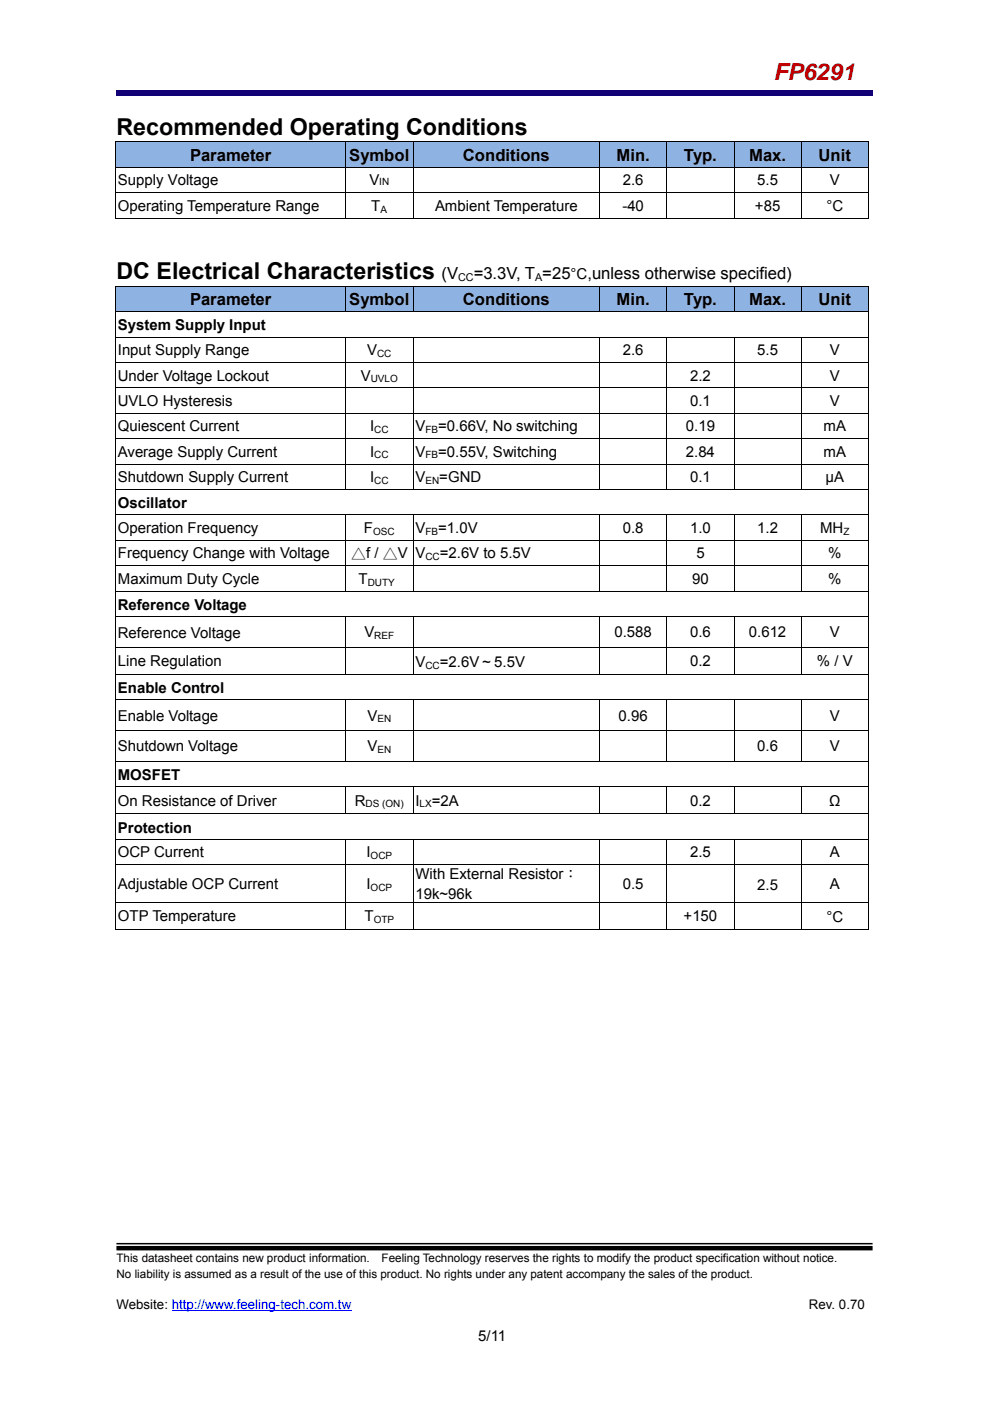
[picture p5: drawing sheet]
<svg xmlns="http://www.w3.org/2000/svg" width="210mm" height="297mm" viewBox="0 0 210 297" stroke-linecap="round" stroke-linejoin="round" font-family="sans-serif">
<defs><g id="words">
<text font-size="4.9" fill="#c00000" x="164" y="16.9">FP6291</text>
<g font-size="4.9">
<text x="24.7" y="28.7">Recommended Operating Conditions</text>
<text x="24.7" y="59.1">DC Electrical Characteristics</text>
</g>
<g font-size="3.5">
<text x="40.3" y="34.1">Parameter</text>
<text x="74.1" y="34.1">Symbol</text>
<text x="98.2" y="34.1">Conditions</text>
<text x="130.8" y="34">Min.</text>
<text x="145.1" y="34">Typ.</text>
<text x="158.9" y="34">Max.</text>
<text x="173.6" y="34.1">Unit</text>
<text x="93.6" y="59.1">(V</text>
<text x="100.5" y="59.1">=3.3V, T =25°C,unless otherwise specified)</text>
<text x="40.3" y="64.7">Parameter</text>
<text x="74.1" y="64.7">Symbol</text>
<text x="98.2" y="64.7">Conditions</text>
<text x="130.8" y="64.7">Min.</text>
<text x="145.1" y="64.7">Typ.</text>
<text x="158.9" y="64.7">Max.</text>
<text x="173.6" y="64.7">Unit</text>
</g>
<g font-size="3.2">
<text x="25" y="39.3">Supply Voltage</text>
<text x="78.3" y="39.3">V</text>
<text x="132.1" y="39.3">2.6</text>
<text x="160.6" y="39.3">5.5</text>
<text x="176" y="39.3">V</text>
<text x="25" y="44.7">Operating Temperature Range</text>
<text x="78.8" y="44.7">T</text>
<text x="92.3" y="44.7">Ambient Temperature</text>
<text x="132" y="44.7">-40</text>
<text x="160.1" y="44.7">+85</text>
<text x="175.3" y="44.7">°C</text>
<text x="25" y="70.1">System Supply Input</text>
<text x="25" y="75.3">Input Supply Range</text>
<text x="77.9" y="75.3">V</text>
<text x="132.1" y="75.3">2.6</text>
<text x="160.6" y="75.3">5.5</text>
<text x="176" y="75.3">V</text>
<text x="25" y="80.7">Under Voltage Lockout</text>
<text x="76.5" y="80.7">V</text>
<text x="146.4" y="80.7">2.2</text>
<text x="176" y="80.7">V</text>
<text x="25" y="86.1">UVLO Hysteresis</text>
<text x="146.4" y="86.1">0.1</text>
<text x="176" y="86.1">V</text>
<text x="25" y="91.4">Quiescent Current</text>
<text x="78.5" y="91.4">I</text>
<text x="88.1" y="91.4">V</text>
<text x="92.9" y="91.4">=0.66V, No switching</text>
<text x="145.5" y="91.4">0.19</text>
<text x="174.7" y="91.4">mA</text>
<text x="25" y="96.8">Average Supply Current</text>
<text x="78.5" y="96.8">I</text>
<text x="88.1" y="96.8">V</text>
<text x="92.9" y="96.8">=0.55V, Switching</text>
<text x="145.5" y="96.8">2.84</text>
<text x="174.7" y="96.8">mA</text>
<text x="25" y="102.2">Shutdown Supply Current</text>
<text x="25" y="107.7">Oscillator</text>
<text x="78.5" y="102.2">I</text>
<text x="88.1" y="102.2">V</text>
<text x="93.2" y="102.2">=GND</text>
<text x="146.4" y="102.2">0.1</text>
<text x="175.1" y="102.2">µA</text>
<text x="25" y="113">Operation Frequency</text>
<text x="77.2" y="113">F</text>
<text x="88.1" y="113">V</text>
<text x="92.9" y="113">=1.0V</text>
<text x="132.1" y="113">0.8</text>
<text x="146.4" y="113">1.0</text>
<text x="160.6" y="113">1.2</text>
<text x="174" y="113">MH</text>
<text x="25" y="118.4">Frequency Change with Voltage</text>
<text x="74.5" y="118.4">△f / △V</text>
<text x="88.1" y="118.4">V</text>
<text x="93.3" y="118.4">=2.6V to 5.5V</text>
<text x="147.7" y="118.4">5</text>
<text x="175.7" y="118.4">%</text>
<text x="25" y="123.8">Maximum Duty Cycle</text>
<text x="76.1" y="123.8">T</text>
<text x="146.8" y="123.8">90</text>
<text x="175.7" y="123.8">%</text>
<text x="25" y="129.3">Reference Voltage</text>
<text x="25" y="135.2">Reference Voltage</text>
<text x="77.3" y="135.1">V</text>
<text x="130.3" y="135.1">0.588</text>
<text x="146.4" y="135.1">0.6</text>
<text x="158.9" y="135.1">0.612</text>
<text x="176" y="135.1">V</text>
<text x="25" y="141.3">Line Regulation</text>
<text x="88.1" y="141.4">V</text>
<text x="93.3" y="141.4">=2.6V～5.5V</text>
<text x="146.4" y="141.3">0.2</text>
<text x="173.3" y="141.3">% / V</text>
<text x="25" y="147">Enable Control</text>
<text x="25" y="152.8">Enable Voltage</text>
<text x="77.9" y="152.8">V</text>
<text x="131.2" y="152.8">0.96</text>
<text x="176" y="152.8">V</text>
<text x="25" y="159.3">Shutdown Voltage</text>
<text x="77.9" y="159.3">V</text>
<text x="160.6" y="159.3">0.6</text>
<text x="176" y="159.3">V</text>
<text x="25" y="165.4">MOSFET</text>
<text x="25" y="170.8">On Resistance of Driver</text>
<text x="75.3" y="170.8">R</text>
<text x="88.1" y="170.8">I</text>
<text x="91.6" y="170.8">=2A</text>
<text x="146.4" y="170.8">0.2</text>
<text x="175.9" y="171">Ω</text>
<text x="25" y="176.5">Protection</text>
<text x="25" y="181.8">OCP Current</text>
<text x="77.7" y="181.8">I</text>
<text x="146.4" y="181.8">2.5</text>
<text x="176" y="181.8">A</text>
<text x="25" y="188.4">Adjustable OCP Current</text>
<text x="77.7" y="188.4">I</text>
<text x="88.1" y="186.4">With External Resistor：</text>
<text x="88.1" y="190.5">19k~96k</text>
<text x="132.1" y="188.4">0.5</text>
<text x="160.6" y="188.6">2.5</text>
<text x="176" y="188.4">A</text>
<text x="25" y="195.3">OTP Temperature</text>
<text x="77.3" y="195.3">T</text>
<text x="145" y="195.3">+150</text>
<text x="175.3" y="195.4">°C</text>
<text x="101.5" y="284.3">5/11</text>
</g>
<g font-size="2.8">
<text x="24.7" y="277.5">Website: http://www.feeling-tech.com.tw</text>
<text x="171.6" y="277.5">Rev. 0.70</text>
</g>
<g font-size="2.5">
<text x="24.7" y="267.5">This datasheet contains new product information.</text>
<text x="80.9" y="267.5">Feeling Technology reserves the rights to modify the product specification without notice.</text>
<text x="24.7" y="271.1">No liability is assumed as a result of the use of this product. No rights under any patent accompany the sales of the product.</text>
</g>
<g font-size="2.3">
<text x="97.2" y="59.6">CC</text>
<text x="113.5" y="59.6">A</text>
</g>
<g font-size="2.1">
<text x="80.5" y="39.3">IN</text>
<text x="80.7" y="45.1">A</text>
<text x="80" y="75.7">CC</text>
<text x="78.6" y="81">UVLO</text>
<text x="79.4" y="91.8">CC</text>
<text x="90.2" y="91.8">FB</text>
<text x="79.4" y="97.2">CC</text>
<text x="90.2" y="97.2">FB</text>
<text x="79.4" y="102.6">CC</text>
<text x="90.2" y="102.6">EN</text>
<text x="79.1" y="113.3">OSC</text>
<text x="90.2" y="113.3">FB</text>
<text x="178.9" y="113.3">Z</text>
<text x="90.2" y="118.7">CC</text>
<text x="78" y="124.1">DUTY</text>
<text x="79.4" y="135.5">REF</text>
<text x="90.2" y="141.8">CC</text>
<text x="80.1" y="153.1">EN</text>
<text x="80.1" y="159.7">EN</text>
<text x="77.5" y="171.2">DS (ON)</text>
<text x="89" y="171.2">LX</text>
<text x="78.6" y="182.1">OCP</text>
<text x="78.6" y="188.8">OCP</text>
<text x="79.3" y="195.6">OTP</text>
</g>
</g></defs>
<path d="M36.4 277.9h38.1" fill="none" stroke="#00f" stroke-width=".21"/>
<path d="M24.7 263.5h160.4v.3h-160.4zM24.7 264.2h160.4v.9h-160.4z" fill="#000"/>
<path d="M24.7 19.2h160.4v1.2h-160.4z" fill="#110076"/>
<g fill="#8eb3e2">
<path d="M24.6 30.2h48.7v5.2h-48.7z"/>
<path d="M25 30.7h47.9v4.2h-47.9z"/>
<path d="M73.4 30.2h14.1v5.2h-14.1z"/>
<path d="M73.8 30.7h13.3v4.2h-13.3z"/>
<path d="M87.7 30.2h39.4v5.2h-39.4z"/>
<path d="M88.1 30.7h38.6v4.2h-38.6z"/>
<path d="M127.3 30.2h14.1v5.2h-14.1z"/>
<path d="M127.7 30.8h13.2v4h-13.2z"/>
<path d="M141.5 30.2h14.1v5.2h-14.1z"/>
<path d="M141.9 30.8h13.3v4h-13.3z"/>
<path d="M155.8 30.2h14.1v5.2h-14.1z"/>
<path d="M156.2 30.8h13.3v4h-13.3z"/>
<path d="M170 30.2h14.1v5.2h-14.1z"/>
<path d="M170.4 30.7h13.3v4.2h-13.3z"/>
</g>
<path d="M24.4 30h.2v.2h-.2zM184.1 30h.2v.2h-.2zM184.1 46.2h.2v.2h-.2z" fill="#000"/>
<g fill="none" stroke="#000" stroke-width=".21">
<path d="M24.4 30.1h159.9M24.4 35.5h159.9M24.5 30.2v5.2M24.5 35.6v5.2M73.3 30.2v5.2M73.3 35.6v5.2M87.6 30.2v5.2M87.6 35.6v5.2M127.2 30.2v5.2M127.2 35.6v5.2M141.5 30.2v5.2M141.5 35.6v5.2"/>
<path d="M155.7 30.2v5.2M155.7 35.6v5.2M170 30.2v5.2M170 35.6v5.2M184.2 30.2v5.2M184.2 35.6v5.2M24.4 40.9h159.9M24.4 46.3h48.9M24.5 41v5.4M73.3 41v5.4M73.4 46.3h14.1M87.6 41v5.4"/>
<path d="M87.7 46.3h39.4M127.2 41v5.4M127.3 46.3h14.1M141.5 41v5.4M141.5 46.3h14.1M155.7 41v5.4M155.8 46.3h14.1M170 41v5.4M170.1 46.3h14M184.2 41v5.4"/>
</g>
<g fill="#8eb3e2">
<path d="M24.6 60.8h48.7v5.2h-48.7z"/>
<path d="M25 61.3h47.9v4.2h-47.9z"/>
<path d="M73.4 60.8h14.1v5.2h-14.1z"/>
<path d="M73.8 61.3h13.3v4.2h-13.3z"/>
<path d="M87.7 60.8h39.4v5.2h-39.4z"/>
<path d="M88.1 61.3h38.6v4.2h-38.6z"/>
<path d="M127.3 60.8h14.1v5.2h-14.1z"/>
<path d="M127.7 61.4h13.2v4h-13.2z"/>
<path d="M141.5 60.8h14.1v5.2h-14.1z"/>
<path d="M141.9 61.4h13.3v4h-13.3z"/>
<path d="M155.8 60.8h14.1v5.2h-14.1z"/>
<path d="M156.2 61.4h13.3v4h-13.3z"/>
<path d="M170 60.8h14.1v5.2h-14.1z"/>
<path d="M170.4 61.3h13.3v4.2h-13.3z"/>
</g>
<path d="M24.4 60.6h.2v.2h-.2zM184.1 60.6h.2v.2h-.2zM184.1 196.9h.2v.2h-.2z" fill="#000"/>
<g fill="none" stroke="#000" stroke-width=".21">
<path d="M24.4 60.7h159.9M24.4 66.1h159.9M24.4 71.5h159.9M24.4 76.9h159.9M24.5 60.8v5.2M24.5 66.2v5.2M24.5 71.6v5.2M24.5 77v5.2M73.3 60.8v5.2M73.3 71.6v5.2M73.3 77v5.2M87.6 60.8v5.2"/>
<path d="M87.6 71.6v5.2M87.6 77v5.2M127.2 60.8v5.2M127.2 71.6v5.2M127.2 77v5.2M141.5 60.8v5.2M141.5 71.6v5.2M141.5 77v5.2M155.7 60.8v5.2M155.7 71.6v5.2M155.7 77v5.2M170 60.8v5.2"/>
<path d="M170 71.6v5.2M170 77v5.2M184.2 60.8v5.2M184.2 66.2v5.2M184.2 71.6v5.2M184.2 77v5.2M24.4 82.3h159.9M24.4 87.6h159.9M24.4 93h159.9M24.4 98.4h159.9M24.5 82.3v5.2M24.5 87.7v5.2"/>
<path d="M24.5 93.1v5.2M24.5 98.5v5.2M73.3 82.3v5.2M73.3 87.7v5.2M73.3 93.1v5.2M73.3 98.5v5.2M87.6 82.3v5.2M87.6 87.7v5.2M87.6 93.1v5.2M87.6 98.5v5.2M127.2 82.3v5.2M127.2 87.7v5.2"/>
<path d="M127.2 93.1v5.2M127.2 98.5v5.2M141.5 82.3v5.2M141.5 87.7v5.2M141.5 93.1v5.2M141.5 98.5v5.2M155.7 82.3v5.2M155.7 87.7v5.2M155.7 93.1v5.2M155.7 98.5v5.2M170 82.3v5.2M170 87.7v5.2"/>
<path d="M170 93.1v5.2M170 98.5v5.2M184.2 82.3v5.2M184.2 87.7v5.2M184.2 93.1v5.2M184.2 98.5v5.2M24.4 103.8h159.9M24.4 109.2h159.9M24.4 114.6h159.9M24.4 120h159.9M24.5 103.9v5.2M24.5 109.3v5.2"/>
<path d="M24.5 114.7v5.2M73.3 109.3v5.2M73.3 114.7v5.2M87.6 109.3v5.2M87.6 114.7v5.2M127.2 109.3v5.2M127.2 114.7v5.2M141.5 109.3v5.2M141.5 114.7v5.2M155.7 109.3v5.2M155.7 114.7v5.2M170 109.3v5.2"/>
<path d="M170 114.7v5.2M184.2 103.9v5.2M184.2 109.3v5.2M184.2 114.7v5.2M24.4 125.4h159.9M24.4 130.8h159.9M24.4 137.3h159.9M24.5 120.1v5.2M24.5 125.5v5.2M24.5 130.9v6.3M24.5 137.4v5.5M73.3 120.1v5.2"/>
<path d="M73.3 130.9v6.3M73.3 137.4v5.5M87.6 120.1v5.2M87.6 130.9v6.3M87.6 137.4v5.5M127.2 120.1v5.2M127.2 130.9v6.3M127.2 137.4v5.5M141.5 120.1v5.2M141.5 130.9v6.3M141.5 137.4v5.5M155.7 120.1v5.2"/>
<path d="M155.7 130.9v6.3M155.7 137.4v5.5M170 120.1v5.2M170 130.9v6.3M170 137.4v5.5M184.2 120.1v5.2M184.2 125.5v5.2M184.2 130.9v6.3M184.2 137.4v5.5M24.4 143h159.9M24.4 148.4h159.9M24.4 154.9h159.9"/>
<path d="M24.5 143.1v5.2M24.5 148.5v6.3M24.5 155v6.4M73.3 148.5v6.3M73.3 155v6.4M87.6 148.5v6.3M87.6 155v6.4M127.2 148.5v6.3M127.2 155v6.4M141.5 148.5v6.3M141.5 155v6.4M155.7 148.5v6.3"/>
<path d="M155.7 155v6.4M170 148.5v6.3M170 155v6.4M184.2 143.1v5.2M184.2 148.5v6.3M184.2 155v6.4M24.4 161.4h159.9M24.4 166.8h159.9M24.4 172.6h159.9M24.4 177.9h159.9M24.5 161.5v5.3M24.5 166.9v5.6"/>
<path d="M24.5 172.6v5.3M24.5 178v5.3M73.3 166.9v5.6M73.3 178v5.3M87.6 166.9v5.6M87.6 178v5.3M127.2 166.9v5.6M127.2 178v5.3M141.5 166.9v5.6M141.5 178v5.3M155.7 166.9v5.6M155.7 178v5.3"/>
<path d="M170 166.9v5.6M170 178v5.3M184.2 161.5v5.3M184.2 166.9v5.6M184.2 172.6v5.3M184.2 178v5.3M24.4 183.3h159.9M24.4 191.3h159.9M24.4 197h48.9M24.5 183.4v7.8M24.5 191.4v5.7M73.3 183.4v7.8"/>
<path d="M73.3 191.4v5.7M73.4 197h14.1M87.6 183.4v7.8M87.6 191.4v5.7M87.7 197h39.4M127.2 183.4v7.8M127.2 191.4v5.7M127.3 197h14.1M141.5 183.4v7.8M141.5 191.4v5.7M141.5 197h14.1M155.7 183.4v7.8"/>
<path d="M155.7 191.4v5.7M155.8 197h14.1M170 183.4v7.8M170 191.4v5.7M170.1 197h14M184.2 183.4v7.8M184.2 191.4v5.7"/>
</g>
<use href="#words"/>
</svg>
